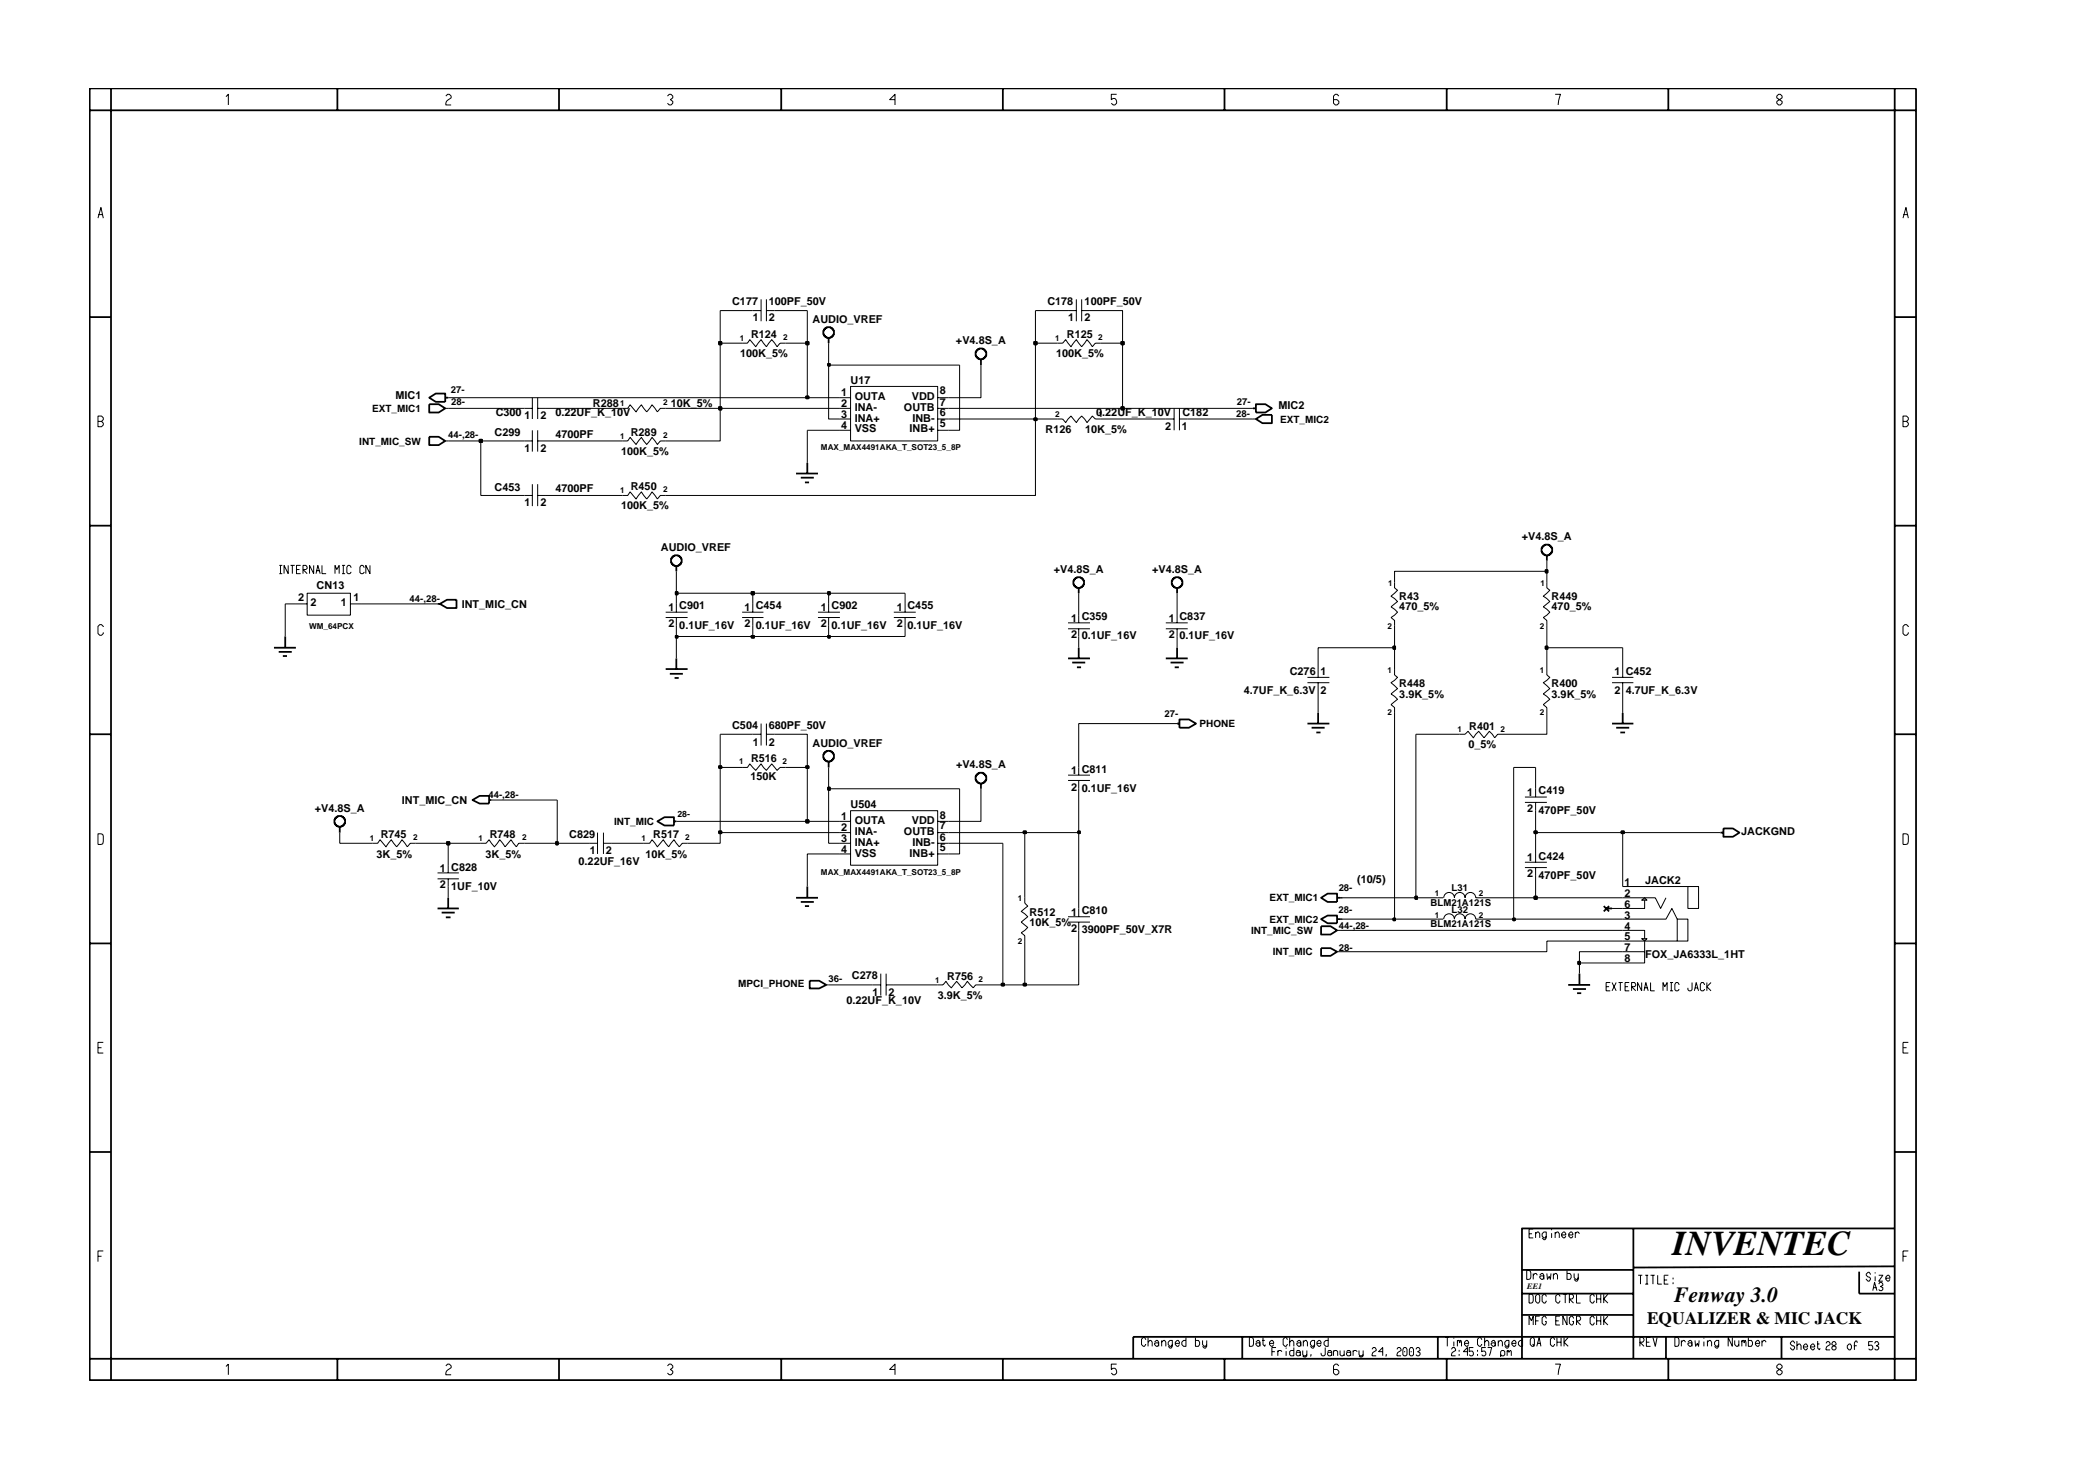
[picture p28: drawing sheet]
<svg xmlns="http://www.w3.org/2000/svg" width="297mm" height="210mm" viewBox="0 0 297 210" stroke-linecap="round" stroke-linejoin="round" font-family="sans-serif">
<defs><g id="words">
<text font-size="5" x="239" y="179.3">INVENTEC</text>
<text font-size="3.1" x="239.2" y="186.1">Fenway 3.0</text>
<text font-size="2.5" x="235.3" y="189.2">EQUALIZER &amp; MIC JACK</text>
<g font-size="1.6">
<text x="104.6" y="43.6">C177</text>
<text x="107.6" y="45.9">1</text>
<text x="109.8" y="43.6">100PF_50V</text>
<text x="109.8" y="45.9">2</text>
<text x="116.1" y="46.1">AUDIO_VREF</text>
<text x="149.6" y="43.6">C178</text>
<text x="152.6" y="45.9">1</text>
<text x="155" y="43.6">100PF_50V</text>
<text x="155" y="45.9">2</text>
<text x="105.8" y="51">100K_5%</text>
<text x="107.3" y="48.3">R124</text>
<text x="136.6" y="49.2">+V4.8S_A</text>
<text x="150.9" y="51">100K_5%</text>
<text x="152.4" y="48.3">R125</text>
<text x="56.5" y="57">MIC1</text>
<text x="70.8" y="59.5">C300</text>
<text x="75" y="59.9">1</text>
<text x="77.2" y="59.9">2</text>
<text x="79.4" y="59.5">0.22UF_K_10V</text>
<text x="84.7" y="58.2">R288</text>
<text x="95.9" y="58.2">10K_5%</text>
<text x="120.2" y="59.7">3</text>
<text x="120.2" y="58.2">2</text>
<text x="120.2" y="56.6">1</text>
<text x="121.5" y="54.9">U17</text>
<text x="122.1" y="58.8">INA-</text>
<text x="122.1" y="57.1">OUTA</text>
<text x="129.1" y="58.8">OUTB</text>
<text x="130.3" y="57.1">VDD</text>
<text x="134.3" y="59.5">6</text>
<text x="134.3" y="56.4">8</text>
<text x="134.3" y="58">7</text>
<text x="156.6" y="59.5">0.22UF_K_10V</text>
<text x="168.9" y="59.5">C182</text>
<text x="182.7" y="58.5">MIC2</text>
<text x="70.7" y="62.4">C299</text>
<text x="75" y="64.5">1</text>
<text x="77.2" y="64.5">2</text>
<text x="79.3" y="62.6">4700PF</text>
<text x="88.7" y="65">100K_5%</text>
<text x="90.1" y="62.2">R289</text>
<text x="120.2" y="61.2">4</text>
<text x="122.1" y="60.3">INA+</text>
<text x="122.1" y="61.8">VSS</text>
<text x="130" y="61.8">INB+</text>
<text x="130.4" y="60.3">INB-</text>
<text x="134.3" y="61">5</text>
<text x="149.4" y="61.8">R126</text>
<text x="155" y="61.8">10K_5%</text>
<text x="166.5" y="61.5">2</text>
<text x="168.8" y="61.5">1</text>
<text x="70.7" y="70.2">C453</text>
<text x="79.3" y="70.4">4700PF</text>
<text x="90.1" y="70">R450</text>
<text x="75" y="72.3">1</text>
<text x="77.2" y="72.3">2</text>
<text x="88.7" y="72.7">100K_5%</text>
<text x="217.4" y="77.2">+V4.8S_A</text>
<text x="94.4" y="78.7">AUDIO_VREF</text>
<text x="150.6" y="81.9">+V4.8S_A</text>
<text x="164.6" y="81.9">+V4.8S_A</text>
<text x="42.6" y="85.9">2</text>
<text x="44.4" y="86.6">2</text>
<text x="45.2" y="84.2">CN13</text>
<text x="48.7" y="86.6">1</text>
<text x="50.5" y="85.9">1</text>
<text x="66" y="86.9">INT_MIC_CN</text>
<text x="95.5" y="87.3">1 C901</text>
<text x="95.5" y="89.6">2</text>
<text x="97.1" y="89.8">0.1UF_16V</text>
<text x="106.4" y="87.3">1 C454</text>
<text x="106.4" y="89.6">2</text>
<text x="108" y="89.8">0.1UF_16V</text>
<text x="117.3" y="89.6">2</text>
<text x="117.3" y="87.3">1 C902</text>
<text x="118.8" y="89.8">0.1UF_16V</text>
<text x="128.1" y="87.3">1 C455</text>
<text x="128.1" y="89.6">2</text>
<text x="129.7" y="89.8">0.1UF_16V</text>
<text x="153" y="88.8">1 C359</text>
<text x="167" y="88.8">1 C837</text>
<text x="199.9" y="85.7">R43</text>
<text x="199.9" y="87.2">470_5%</text>
<text x="221.7" y="87.2">470_5%</text>
<text x="221.7" y="85.7">R449</text>
<text x="153" y="91.2">2</text>
<text x="154.5" y="91.4">0.1UF_16V</text>
<text x="167" y="91.2">2</text>
<text x="168.5" y="91.4">0.1UF_16V</text>
<text x="177.7" y="99.2">4.7UF_K_6.3V</text>
<text x="184.3" y="96.4">C276 1</text>
<text x="188.6" y="99.2">2</text>
<text x="199.9" y="99.7">3.9K_5%</text>
<text x="199.9" y="98.1">R448</text>
<text x="221.7" y="98.1">R400</text>
<text x="221.7" y="99.7">3.9K_5%</text>
<text x="230.7" y="96.4">1 C452</text>
<text x="230.7" y="99.2">2</text>
<text x="232.3" y="99.2">4.7UF_K_6.3V</text>
<text x="104.6" y="104.2">C504</text>
<text x="107.6" y="106.5">1</text>
<text x="109.8" y="104.2">680PF_50V</text>
<text x="109.8" y="106.5">2</text>
<text x="116.1" y="106.7">AUDIO_VREF</text>
<text x="209.8" y="106.9">0_5%</text>
<text x="209.9" y="104.2">R401</text>
<text x="107.2" y="111.5">150K</text>
<text x="107.3" y="108.9">R516</text>
<text x="136.6" y="109.8">+V4.8S_A</text>
<text x="153" y="110.6">1 C811</text>
<text x="153" y="113">2</text>
<text x="154.5" y="113.1">0.1UF_16V</text>
<text x="218.2" y="113.7">1 C419</text>
<text x="45" y="116">+V4.8S_A</text>
<text x="54.4" y="119.7">R745</text>
<text x="57.4" y="114.9">INT_MIC_CN</text>
<text x="70" y="119.7">R748</text>
<text x="81.3" y="119.7">C829</text>
<text x="93.3" y="119.7">R517</text>
<text x="120.2" y="118.7">2</text>
<text x="120.2" y="117.2">1</text>
<text x="121.5" y="115.4">U504</text>
<text x="122.1" y="119.3">INA-</text>
<text x="122.1" y="117.8">OUTA</text>
<text x="129.1" y="119.3">OUTB</text>
<text x="130.3" y="117.8">VDD</text>
<text x="134.3" y="117">8</text>
<text x="134.3" y="118.5">7</text>
<text x="218.2" y="116">2</text>
<text x="219.8" y="116.3">470PF_50V</text>
<text x="248.8" y="119.3">JACKGND</text>
<text x="53.8" y="122.5">3K_5%</text>
<text x="62.9" y="124.6">1 C828</text>
<text x="69.4" y="122.5">3K_5%</text>
<text x="82.7" y="123.6">0.22UF_16V</text>
<text x="84.3" y="122">1</text>
<text x="86.6" y="122">2</text>
<text x="92.2" y="122.5">10K_5%</text>
<text x="120.2" y="121.8">4</text>
<text x="120.2" y="120.3">3</text>
<text x="122.1" y="120.9">INA+</text>
<text x="122.1" y="122.4">VSS</text>
<text x="130" y="122.4">INB+</text>
<text x="130.4" y="120.9">INB-</text>
<text x="134.3" y="121.6">5</text>
<text x="134.3" y="120.1">6</text>
<text x="218.2" y="123">1 C424</text>
<text x="218.2" y="125.3">2</text>
<text x="219.8" y="125.6">470PF_50V</text>
<text x="62.9" y="126.9">2</text>
<text x="64.5" y="127.1">1UF_10V</text>
<text x="147.1" y="130.8">R512</text>
<text x="153" y="130.8">1 C810</text>
<text x="193.9" y="126.1">(10/5)</text>
<text x="232.1" y="126.6">1</text>
<text x="232.1" y="128.2">2</text>
<text x="232.1" y="131.2">3</text>
<text x="232.1" y="129.7">6</text>
<text x="235.1" y="126.3">JACK2</text>
<text x="147.1" y="132.3">10K_5%</text>
<text x="153" y="133.1">2</text>
<text x="154.5" y="133.3">3900PF_50V_X7R</text>
<text x="232.1" y="132.9">4</text>
<text x="232.1" y="134.4">5</text>
<text x="232.1" y="135.9">7</text>
<text x="232.1" y="137.5">8</text>
<text x="235.1" y="136.8">FOX_JA6333L_1HT</text>
<text x="120.9" y="143.4">0.22UF_K_10V</text>
<text x="121.7" y="139.9">C278</text>
<text x="124.7" y="142.3">1</text>
<text x="126.9" y="142.3">2</text>
<text x="134" y="142.7">3.9K_5%</text>
<text x="135.3" y="140">R756</text>
</g>
<g font-size="1.4">
<text x="53.2" y="58.9">EXT_MIC1</text>
<text x="64.4" y="56.2">27-</text>
<text x="64.5" y="57.9">28-</text>
<text x="176.6" y="59.5">28-</text>
<text x="176.7" y="57.8">27-</text>
<text x="51.3" y="63.5">INT_MIC_SW</text>
<text x="64" y="62.6">44-,28-</text>
<text x="182.9" y="60.4">EXT_MIC2</text>
<text x="58.5" y="86">44-,28-</text>
<text x="166.4" y="102.4">27-</text>
<text x="171.4" y="103.9">PHONE</text>
<text x="69.8" y="114">44-,28-</text>
<text x="87.7" y="117.9">INT_MIC</text>
<text x="181.4" y="128.8">EXT_MIC1</text>
<text x="181.4" y="131.9">EXT_MIC2</text>
<text x="191.3" y="130.5">28-</text>
<text x="191.3" y="127.3">28-</text>
<text x="204.4" y="129.5">BLM21A121S</text>
<text x="207.4" y="127.3">L31</text>
<text x="207.4" y="130.4">L32</text>
<text x="178.8" y="133.5">INT_MIC_SW</text>
<text x="181.8" y="136.5">INT_MIC</text>
<text x="191.3" y="135.8">28-</text>
<text x="191.3" y="132.8">44-,28-</text>
<text x="204.4" y="132.5">BLM21A121S</text>
<text x="105.5" y="141">MPCI_PHONE</text>
<text x="118.4" y="140.3">36-</text>
</g>
<g font-size="1.2">
<text x="105.7" y="48.7">1</text>
<text x="111.9" y="48.6">2</text>
<text x="150.7" y="48.7">1</text>
<text x="156.9" y="48.6">2</text>
<text x="88.6" y="58">1</text>
<text x="94.8" y="57.9">2</text>
<text x="150.8" y="59.5">2</text>
<text x="156.9" y="59.5">1</text>
<text x="88.6" y="62.7">1</text>
<text x="94.8" y="62.6">2</text>
<text x="117.3" y="64.4">MAX_MAX4491AKA_T_SOT23_5_8P</text>
<text x="88.6" y="70.5">1</text>
<text x="94.8" y="70.4">2</text>
<text x="198.3" y="83.7">1</text>
<text x="220.1" y="83.7">1</text>
<text x="44.2" y="89.8">WM_64PCX</text>
<text x="198.2" y="89.8">2</text>
<text x="220" y="89.8">2</text>
<text x="198.2" y="96.2">1</text>
<text x="220" y="96.2">1</text>
<text x="198.2" y="102.2">2</text>
<text x="208.2" y="104.6">1</text>
<text x="214.4" y="104.6">2</text>
<text x="220" y="102.2">2</text>
<text x="105.6" y="109.2">1</text>
<text x="111.8" y="109.2">2</text>
<text x="96.8" y="116.8">28-</text>
<text x="52.9" y="120.2">1</text>
<text x="59" y="120.1">2</text>
<text x="68.4" y="120.2">1</text>
<text x="74.6" y="120.1">2</text>
<text x="91.6" y="120.2">1</text>
<text x="97.9" y="120.1">2</text>
<text x="117.3" y="125">MAX_MAX4491AKA_T_SOT23_5_8P</text>
<text x="145.4" y="128.8">1</text>
<text x="205" y="128">1</text>
<text x="205" y="131.2">1</text>
<text x="211.3" y="128">2</text>
<text x="211.3" y="131.2">2</text>
<text x="145.4" y="134.9">2</text>
<text x="133.6" y="140.4">1</text>
<text x="139.8" y="140.3">2</text>
<text x="218.2" y="184.2">EE1</text>
</g>
</g></defs>
<g fill="none" stroke="#000" stroke-width=".14">
<path d="M63.6 58.3h.4M75 58.3h1.1M76.1 56.8v3.1M76.8 58.3h1.2M76.8 56.8v3.1M106 49h.8l.3-.5 .9 1 .7-1 .8 1 .8-1 .7 1 .4-.5h.8M107.6 44.4h1.1M108.7 42.8v3.1M109.5 44.4h1.2M109.5 42.8v3.1M151.1 59.9h.7l.5 .5 .7-.9 .8 .9 .7-.9 .8 .9 .8-.9 .4 .4h.8M151.1 49h.7l.5-.5 .7 1 .8-1 .7 1 .8-1 .8 1 .4-.5h.8"/>
<path d="M166.6 59.9h1.2M167.8 58.3v3.2M168.5 59.9h1.2M168.5 58.3v3.2M63.6 63h.4M75 70.8h1.1M75 63h1.1M76.1 61.5v3M76.1 69.2v3.1M76.8 70.8h1.2M76.8 63h1.2M76.8 61.5v3"/>
<path d="M76.8 69.2v3.1M88.9 70.8h.8l.3-.5 .9 1 .7-1 .8 1 .8-1 .7 1 .4-.5h.8M88.9 63h.8l.3-.5 .9 1 .7-1 .8 1 .8-1 .7 1 .4-.5h.8M42.3 86.3h1.6M43.9 84.8h6.2v3.1h-6.2zM50.1 86.3h1.5M95.1 87.5h3.1M95.1 88.2h3.1M96.6 86.3v1.2M96.6 88.2v1.2M106 87.5h3.1M106 88.2h3.1"/>
<path d="M107.6 86.3v1.2M107.6 88.2v1.2M127.7 87.5h3.1M127.7 88.2h3.1M129.3 86.3v1.2M129.3 88.2v1.2M186.8 96.8h3.1M186.8 97.6h3.1M188.3 95.6v1.2M188.3 97.6v1.1M199.2 83.2v.8l.5 .3-1 .9 1 .8-1 .7 1 .8-1 .7 .5 .5v.7M199.2 95.6v.8l.5 .4-1 .8 1 .8-1 .8 1 .7-1 .8 .5 .4v.8"/>
<path d="M221 95.6v.8l.4 .4-.9 .8 .9 .8-.9 .8 .9 .7-.9 .8 .5 .4v.8M230.3 96.8h3.1M230.3 97.6h3.1M231.8 95.6v1.2M231.8 97.6v1.1M85.4 119v3M86.2 119v3M106 109.7h.8l.3-.6 .9 1 .7-1 .8 1 .8-1 .7 1 .4-.4h.8M107.6 104.9h1.1M108.7 103.4v3.1M109.5 104.9h1.2M109.5 103.4v3.1"/>
<path d="M152.6 110.8h3.1M152.6 111.5h3.1M154.1 109.7v1.1M154.1 111.5v1.2M208.6 104.9h.7l.4-.4 .8 .9 .8-.9 .7 .9 .8-.9 .8 .9 .4-.5h.7M217.9 113.9h3.1M217.9 114.7h3.1M219.4 112.7v1.2M219.4 114.7v1.1M53.2 120.5h.8l.3-.5 .8 1 .8-1 .8 1 .7-1 .8 1 .4-.5h.8M62.5 124.7h3.1M62.5 125.6h3.1"/>
<path d="M64 123.6v1.1M64 125.6v1.1M68.7 120.5h.8l.4-.5 .7 1 .8-1 .8 1 .8-1 .8 1 .3-.5h.9M84.3 120.5h1.1M86.2 120.5h1.1M92 120.5h.8l.4-.5 .7 1 .9-1 .7 1 .8-1 .8 1 .4-.5h.7M125.8 139.1v3.2M126.6 139.1v3.2M146.4 128.3v.7l.4 .5-.9 .7 .9 .8-.9 .8 .9 .7-.9 .8 .5 .4v.8M152.6 131h3.1M152.6 131.8h3.1M154.1 129.8v1.2"/>
<path d="M154.1 131.8v1.1M191 132.9h.5M191 136h.5M191.5 128.3h.3M191.5 131.3h.3M205.4 128.3h.8M206.3 128.3a.76 .76 0 0 1 .7-.8 .76 .76 0 0 1 .8 .8 .76 .76 0 0 1 .8-.8 .76 .76 0 0 1 .7 .8 .76 .76 0 0 1 .8-.8 .76 .76 0 0 1 .7 .8h.8M217.9 123.2h3.1M217.9 124h3.1M219.4 122v1.2M219.4 124v1.2M231.8 131.3h6.2l.9-1.5 .7 1.5"/>
<path d="M231.8 132.9h3.2v1.6M231.8 128.3h4.7l.8 1.5 .7-1.5M231.8 126.7h9.4M231.8 134.5h7.8M235 128.3v1.5h-3.2M239.6 131.3h1.6v3.2h-1.6zM241.2 126.7h1.5v3.1h-1.5zM118.1 140.7h.3M124.7 140.7h1.1M126.6 140.7h1.1M134 140.7h.7l.5-.5 .7 1 .8-1 .7 1 .8-1 .9 1 .3-.5h.8"/>
</g>
<g fill="none" stroke="#000" stroke-width=".25">
<path d="M61.3 57.8h1.4l.9 .5-.9 .6h-1.4zM61.3 56.8l1-.6h1.3v1.2h-1.3zM63.6 56.8h.4M179 58.3h.4M179.4 57.8h1.4l.9 .5-.9 .6h-1.4zM61.3 62.4h1.4l.9 .6-.9 .6h-1.4zM113.7 67.7h3.2M114.4 68.3h1.9M115 68.9h.6M115.3 66.1v1.6M152.6 94.1h3.1M153.2 94.7h1.9"/>
<path d="M153.5 82.7l.2-.1a.72 .72 0 0 1 .9 0l.3 .4v.5l-.5 .5h-.5l-.5-.3v-.7zM153.9 95.3h.6M154.1 84v.8M154.1 92.6v1.5M166.6 94.1h3.1M167.2 94.7h1.9M167.8 95.3h.6M168.2 92.6v1.5M47.9 116.9l.2-.1a.72 .72 0 0 1 1 0l.2 .3v.5l-.5 .5h-.5l-.4-.3-.1-.7zM48.5 118.1v.9M67.5 114.3l1-.6h1.4v1.1h-1.4zM69.9 114.3h.3"/>
<path d="M93.9 117.4l1-.6h1.4v1.2h-1.4zM96.3 117.4h.3M168.2 103.4h.3M168.5 102.8h1.4l1 .6-1 .6h-1.4zM186.8 103.4h3.1M187.4 104h1.9M188.1 104.7h.6M188.3 101.9v1.5M230.3 103.4h3.1M230.9 104h1.9M231.5 104.7h.7M231.8 101.9v1.5"/>
<path d="M245.8 119h.4M246.2 118.4h1.4l.9 .6-.9 .6h-1.4zM188.8 128.3l.9-.6h1.3v1.2h-1.3zM188.8 132.3h1.3l.9 .6-.9 .6h-1.3zM188.8 135.5h1.3l.9 .5-.9 .6h-1.3zM188.8 131.3l.9-.5h1.3v1.1h-1.3zM191 128.3h.5M191 131.3h.5M229.1 129.5l.8 .7M229.5 129.8h.8M229.9 129.5l-.8 .7M115.7 140.1h1.3l1.1 .6-1.1 .5h-1.3z"/>
</g>
<g fill="#b3b3b3" stroke="#000" stroke-width=".14">
<path d="M234.6 128.6l.4-.3 .3 .3z" fill-rule="evenodd"/>
<path d="M234.6 134.1h.7l-.3 .4z" fill-rule="evenodd"/>
</g>
<g fill="none" stroke="#000" stroke-width=".14">
<path d="M88.9 58.3h.8l.3-.5 .9 1.1 .7-1.1 .8 1.1 .8-1.1 .7 1.1 .4-.6h.8M120 58.3h1.5M120 59.9h1.5M120 56.8h1.5M121.5 55.2h12.5v7.8h-12.5zM134 58.3h1.5M134 59.9h1.5M134 56.8h1.5M152.6 44.4h1.2M153.8 42.8v3.1M154.5 44.4h1.2M154.5 42.8v3.1"/>
<path d="M179 59.9h.4M120 61.5h1.5M134 61.5h1.5M116.9 87.5h3.1M116.9 88.2h3.1M118.4 86.3v1.2M118.4 88.2v1.2M152.6 89h3.1M152.6 89.8h3.1M154.1 87.9v1.1M154.1 89.8v1.1M166.6 89h3.1"/>
<path d="M166.6 89.8h3.1M168.2 87.9v1.1M168.2 89.8v1.1M221 83.2v.8l.4 .3-.9 .9 .9 .8-.9 .7 .9 .8-.9 .7 .5 .5v.7M120 117.4h1.5M120 119h1.5M121.5 115.8h12.5v7.8h-12.5zM134 117.4h1.5M134 119h1.5M120 120.5h1.5M120 122h1.5M134 120.5h1.5"/>
<path d="M134 122h1.5M205.4 131.3h.8M206.3 131.3a.76 .76 0 0 1 .7-.7 .76 .76 0 0 1 .8 .7 .76 .76 0 0 1 .8-.7 .76 .76 0 0 1 .7 .7 .76 .76 0 0 1 .8-.7 .76 .76 0 0 1 .7 .7h.8M235 134.5v1.5h-3.2M235 136v1.6h-3.2M118.4 140.7h6.3M127.7 140.7h6.3M140.2 140.7h3.1"/>
</g>
<g fill="none" stroke="#000" stroke-width=".25">
<path d="M118 46.8h.6l.5 .3 .1 .7-.4 .4-.7 .1-.4-.4-.1-.6zM118.4 48.3v.7M139.5 50.1l.2-.1a.72 .72 0 0 1 1 0l.2 .3v.5l-.5 .5h-.5l-.4-.3v-.2h-.1zM140.2 51.3v.9M179.4 59.9l1-.6h1.3v1.2h-1.3zM96.1 79.5h.1a.72 .72 0 0 1 .9 0l.3 .4v.5l-.5 .5h-.5l-.4-.4-.1-.6zM220.5 78h.1a.72 .72 0 0 1 .9 0l.3 .3v.5l-.5 .5h-.5l-.5-.3-.1-.7zM221 79.3v.8M39.1 92.6h3.2M39.8 93.1h1.9M40.4 93.7h.6M40.8 90.9v1.7"/>
<path d="M62.5 86.3h.4M62.9 86.3l1-.6h1.3v1.2h-1.3zM95.1 95.6h3.1M95.7 96.3h1.9M96.4 96.9h.6M96.6 80.9v.7M96.6 94.1v1.5M167.5 82.8l.3-.2a.72 .72 0 0 1 .9 0l.2 .4v.5l-.5 .5h-.5l-.4-.3v-.2h-.1zM168.2 84v.8M117.7 107.6l.3-.1a.72 .72 0 0 1 .9 0l.3 .3v.5l-.6 .5h-.5l-.4-.3v-.2h-.1zM118.4 108.8v.9M139.5 110.8l.2-.2a.72 .72 0 0 1 1 0l.2 .3v.5l-.5 .5h-.5l-.4-.3v-.2h-.1z"/>
<path d="M140.2 111.9v.8M62.5 129.8h3.1M63.1 130.4h1.9M63.7 131.1h.7M64 128.3v1.5M113.7 128.3h3.2M114.4 128.9h1.9M115 129.5h.6M115.3 126.7v1.6M225.7 139.1v1.6M224.1 140.7h3.1M224.7 141.3h1.9"/>
<path d="M225.3 141.9h.6"/>
</g>
<path d="M143.1 140.6h.4v.2h-.4z" fill-rule="evenodd" fill="#c2c2c2" stroke="#000" stroke-width=".25"/>
<path d="M143.1 140.6h.4v.2h-.4z" fill="none" stroke="#000" stroke-width=".25"/>
<path d="M143.3 120.5v20.2h3.1" fill="none" stroke="#000" stroke-width=".14"/>
<path d="M146.2 140.6h.4v.2h-.4z" fill-rule="evenodd" fill="#c2c2c2" stroke="#000" stroke-width=".25"/>
<path d="M146.2 140.6h.4v.2h-.4z" fill="none" stroke="#000" stroke-width=".25"/>
<path d="M154.1 132.9v7.8h-7.7v-6.2M225.7 137.6v1.5" fill="none" stroke="#000" stroke-width=".14"/>
<path d="M225.5 137.4h.2v.4h-.2z" fill-rule="evenodd" fill="#c2c2c2" stroke="#000" stroke-width=".25"/>
<path d="M225.5 137.4h.2v.4h-.2z" fill="none" stroke="#000" stroke-width=".25"/>
<path d="M191.5 132.9h40.3M191.5 131.3h7.7M231.8 136h-6.1v1.6h6.1M231.8 134.5h-10.8v1.5h-29.5" fill="none" stroke="#000" stroke-width=".14"/>
<path d="M199.1 131.2h.2v.3h-.2z" fill-rule="evenodd" fill="#c2c2c2" stroke="#000" stroke-width=".25"/>
<path d="M199.1 131.2h.2v.3h-.2z" fill="none" stroke="#000" stroke-width=".25"/>
<path d="M199.2 101.9v29.4h6.2M211.6 131.3h4.7" fill="none" stroke="#000" stroke-width=".14"/>
<path d="M216.2 131.2h.2v.3h-.2z" fill-rule="evenodd" fill="#c2c2c2" stroke="#000" stroke-width=".25"/>
<path d="M216.2 131.2h.2v.3h-.2z" fill="none" stroke="#000" stroke-width=".25"/>
<path d="M146.4 119v9.3M154.1 119v10.8M216.3 109.7v21.6h15.5M64 126.7v1.6M191.5 128.3h10.8M230.3 129.8h1.5" fill="none" stroke="#000" stroke-width=".14"/>
<path d="M202.2 128.1h.3v.4h-.3z" fill-rule="evenodd" fill="#c2c2c2" stroke="#000" stroke-width=".25"/>
<path d="M202.2 128.1h.3v.4h-.3z" fill="none" stroke="#000" stroke-width=".25"/>
<path d="M202.3 104.9v23.4h3.1M211.6 128.3h7.8" fill="none" stroke="#000" stroke-width=".14"/>
<path d="M219.2 128.1h.4v.4h-.4z" fill-rule="evenodd" fill="#c2c2c2" stroke="#000" stroke-width=".25"/>
<path d="M219.2 128.1h.4v.4h-.4z" fill="none" stroke="#000" stroke-width=".25"/>
<path d="M48.5 119v1.5h4.7M137.1 112.7v9.3h-1.6M219.4 119v3M231.8 119v7.7M59.4 120.5h4.6v3.1M120 122h-4.7v4.7M219.4 125.2v3.1h12.4" fill="none" stroke="#000" stroke-width=".14"/>
<path d="M63.9 120.3h.3v.4h-.3z" fill-rule="evenodd" fill="#c2c2c2" stroke="#000" stroke-width=".25"/>
<path d="M63.9 120.3h.3v.4h-.3z" fill="none" stroke="#000" stroke-width=".25"/>
<path d="M64 120.5h4.7M75 120.5h4.6" fill="none" stroke="#000" stroke-width=".14"/>
<path d="M79.4 120.3h.3v.4h-.3z" fill-rule="evenodd" fill="#c2c2c2" stroke="#000" stroke-width=".25"/>
<path d="M79.4 120.3h.3v.4h-.3z" fill="none" stroke="#000" stroke-width=".25"/>
<path d="M79.6 114.3v6.2h4.7M102.9 119v1.5h-4.7M118.4 112.7v7.8h1.6M87.3 120.5h4.7M135.5 120.5h7.8" fill="none" stroke="#000" stroke-width=".14"/>
<path d="M102.7 118.8h.4v.3h-.4z" fill-rule="evenodd" fill="#c2c2c2" stroke="#000" stroke-width=".25"/>
<path d="M102.7 118.8h.4v.3h-.4z" fill="none" stroke="#000" stroke-width=".25"/>
<path d="M102.9 109.7v9.3h17.1M135.5 119h10.9" fill="none" stroke="#000" stroke-width=".14"/>
<path d="M146.2 118.8h.4v.3h-.4z" fill-rule="evenodd" fill="#c2c2c2" stroke="#000" stroke-width=".25"/>
<path d="M146.2 118.8h.4v.3h-.4z" fill="none" stroke="#000" stroke-width=".25"/>
<path d="M146.4 119h7.7" fill="none" stroke="#000" stroke-width=".14"/>
<path d="M154 118.8h.3v.3h-.3z" fill-rule="evenodd" fill="#c2c2c2" stroke="#000" stroke-width=".25"/>
<path d="M154 118.8h.3v.3h-.3z" fill="none" stroke="#000" stroke-width=".25"/>
<path d="M154.1 112.7v6.3" fill="none" stroke="#000" stroke-width=".14"/>
<path d="M219.2 118.8h.4v.3h-.4z" fill-rule="evenodd" fill="#c2c2c2" stroke="#000" stroke-width=".25"/>
<path d="M219.2 118.8h.4v.3h-.4z" fill="none" stroke="#000" stroke-width=".25"/>
<path d="M219.4 115.8v3.2h12.4" fill="none" stroke="#000" stroke-width=".14"/>
<path d="M231.7 118.8h.3v.3h-.3z" fill-rule="evenodd" fill="#c2c2c2" stroke="#000" stroke-width=".25"/>
<path d="M231.7 118.8h.3v.3h-.3z" fill="none" stroke="#000" stroke-width=".25"/>
<path d="M96.6 117.4h18.7M231.8 119h14" fill="none" stroke="#000" stroke-width=".14"/>
<path d="M115.2 117.2h.3v.3h-.3z" fill-rule="evenodd" fill="#c2c2c2" stroke="#000" stroke-width=".25"/>
<path d="M115.2 117.2h.3v.3h-.3z" fill="none" stroke="#000" stroke-width=".25"/>
<path d="M70.2 114.3h9.4M115.3 109.7v7.7h4.7M140.2 112.7v4.7h-4.7" fill="none" stroke="#000" stroke-width=".14"/>
<path d="M118.3 112.5h.3v.4h-.3z" fill-rule="evenodd" fill="#c2c2c2" stroke="#000" stroke-width=".25"/>
<path d="M118.3 112.5h.3v.4h-.3z" fill="none" stroke="#000" stroke-width=".25"/>
<path d="M118.4 109.7v3h18.7M219.4 109.7v3" fill="none" stroke="#000" stroke-width=".14"/>
<path d="M102.7 109.5h.4v.2h-.4z" fill-rule="evenodd" fill="#c2c2c2" stroke="#000" stroke-width=".25"/>
<path d="M102.7 109.5h.4v.2h-.4z" fill="none" stroke="#000" stroke-width=".25"/>
<path d="M102.9 104.9v4.8h3.1M112.2 109.7h3.1" fill="none" stroke="#000" stroke-width=".14"/>
<path d="M115.2 109.5h.3v.2h-.3z" fill-rule="evenodd" fill="#c2c2c2" stroke="#000" stroke-width=".25"/>
<path d="M115.2 109.5h.3v.2h-.3z" fill="none" stroke="#000" stroke-width=".25"/>
<g fill="none" stroke="#000" stroke-width=".14">
<path d="M96.6 90.9v3.2M154.1 90.9v1.7M168.2 90.9v1.7M188.3 95.6v-3h10.9v3M188.3 98.7v3.2M221 92.6v3M231.8 92.6v3M231.8 98.7v3.2M102.9 104.9h4.7M110.7 104.9h4.6v4.8M168.2 103.4h-14.1v6.3M202.3 104.9h6.3"/>
<path d="M216.3 109.7h3.1M221 101.9v3h-6.3"/>
</g>
<path d="M199.1 92.4h.2v.3h-.2z" fill-rule="evenodd" fill="#c2c2c2" stroke="#000" stroke-width=".25"/>
<path d="M199.1 92.4h.2v.3h-.2z" fill="none" stroke="#000" stroke-width=".25"/>
<path d="M199.2 89.4v3.2" fill="none" stroke="#000" stroke-width=".14"/>
<path d="M220.8 92.4h.3v.3h-.3z" fill-rule="evenodd" fill="#c2c2c2" stroke="#000" stroke-width=".25"/>
<path d="M220.8 92.4h.3v.3h-.3z" fill="none" stroke="#000" stroke-width=".25"/>
<path d="M40.8 86.3v4.6M221 89.4v3.2h10.8" fill="none" stroke="#000" stroke-width=".14"/>
<path d="M96.5 90.9h.3v.2h-.3z" fill-rule="evenodd" fill="#c2c2c2" stroke="#000" stroke-width=".25"/>
<path d="M96.5 90.9h.3v.2h-.3z" fill="none" stroke="#000" stroke-width=".25"/>
<path d="M96.6 89.4v1.5h11" fill="none" stroke="#000" stroke-width=".14"/>
<path d="M107.4 90.9h.3v.2h-.3z" fill-rule="evenodd" fill="#c2c2c2" stroke="#000" stroke-width=".25"/>
<path d="M107.4 90.9h.3v.2h-.3z" fill="none" stroke="#000" stroke-width=".25"/>
<path d="M107.6 89.4v1.5h10.8" fill="none" stroke="#000" stroke-width=".14"/>
<path d="M118.3 90.9h.3v.2h-.3z" fill-rule="evenodd" fill="#c2c2c2" stroke="#000" stroke-width=".25"/>
<path d="M118.3 90.9h.3v.2h-.3z" fill="none" stroke="#000" stroke-width=".25"/>
<path d="M40.8 86.3h1.5M51.6 86.3h10.9M96.6 84.8v1.5M107.6 84.8v1.5M118.4 89.4v1.5h10.9v-1.5M118.4 84.8v1.5M129.3 84.8v1.5M154.1 84.8v3.1M168.2 84.8v3.1" fill="none" stroke="#000" stroke-width=".14"/>
<path d="M96.5 84.6h.3v.3h-.3z" fill-rule="evenodd" fill="#c2c2c2" stroke="#000" stroke-width=".25"/>
<path d="M96.5 84.6h.3v.3h-.3z" fill="none" stroke="#000" stroke-width=".25"/>
<path d="M96.6 81.6v3.2h11" fill="none" stroke="#000" stroke-width=".14"/>
<path d="M107.4 84.6h.3v.3h-.3z" fill-rule="evenodd" fill="#c2c2c2" stroke="#000" stroke-width=".25"/>
<path d="M107.4 84.6h.3v.3h-.3z" fill="none" stroke="#000" stroke-width=".25"/>
<path d="M107.6 84.8h10.8" fill="none" stroke="#000" stroke-width=".14"/>
<path d="M118.3 84.6h.3v.3h-.3z" fill-rule="evenodd" fill="#c2c2c2" stroke="#000" stroke-width=".25"/>
<path d="M118.3 84.6h.3v.3h-.3z" fill="none" stroke="#000" stroke-width=".25"/>
<path d="M118.4 84.8h10.9M199.2 83.2v-1.6h21.8v1.6" fill="none" stroke="#000" stroke-width=".14"/>
<path d="M220.8 81.5h.3v.3h-.3z" fill-rule="evenodd" fill="#c2c2c2" stroke="#000" stroke-width=".25"/>
<path d="M220.8 81.5h.3v.3h-.3z" fill="none" stroke="#000" stroke-width=".25"/>
<path d="M147.9 59.9v10.9h-52.8M64 63h4.7v7.8h6.3M78 70.8h10.9M115.3 61.5v4.6M221 80.1v1.5" fill="none" stroke="#000" stroke-width=".14"/>
<path d="M68.5 62.8h.4v.4h-.4z" fill-rule="evenodd" fill="#c2c2c2" stroke="#000" stroke-width=".25"/>
<path d="M68.5 62.8h.4v.4h-.4z" fill="none" stroke="#000" stroke-width=".25"/>
<path d="M102.9 58.3v4.7h-7.8M118.4 52.2v7.7h1.6M135.5 59.9h12.4M137.1 52.2v9.3h-1.6M68.7 63h6.3M78 63h10.9M115.3 61.5h4.7" fill="none" stroke="#000" stroke-width=".14"/>
<path d="M147.8 59.8h.3v.2h-.3z" fill-rule="evenodd" fill="#c2c2c2" stroke="#000" stroke-width=".25"/>
<path d="M147.8 59.8h.3v.2h-.3z" fill="none" stroke="#000" stroke-width=".25"/>
<path d="M64 58.3h11M78 58.3h10.9M95.1 58.3h7.8M147.9 49v10.9h3.2M157.3 59.9h9.3M169.7 59.9h9.3" fill="none" stroke="#000" stroke-width=".14"/>
<path d="M102.7 58.2h.4v.3h-.4z" fill-rule="evenodd" fill="#c2c2c2" stroke="#000" stroke-width=".25"/>
<path d="M102.7 58.2h.4v.3h-.4z" fill="none" stroke="#000" stroke-width=".25"/>
<path d="M102.9 49v9.3h17.1M135.5 58.3h24.9" fill="none" stroke="#000" stroke-width=".14"/>
<path d="M160.2 58.2h.4v.3h-.4z" fill-rule="evenodd" fill="#c2c2c2" stroke="#000" stroke-width=".25"/>
<path d="M160.2 58.2h.4v.3h-.4z" fill="none" stroke="#000" stroke-width=".25"/>
<path d="M64 56.8h51.3M160.4 49v9.3h18.6" fill="none" stroke="#000" stroke-width=".14"/>
<path d="M115.2 56.7h.3v.2h-.3z" fill-rule="evenodd" fill="#c2c2c2" stroke="#000" stroke-width=".25"/>
<path d="M115.2 56.7h.3v.2h-.3z" fill="none" stroke="#000" stroke-width=".25"/>
<path d="M115.3 49v7.8h4.7M140.2 52.2v4.6h-4.7" fill="none" stroke="#000" stroke-width=".14"/>
<path d="M118.3 52h.3v.3h-.3z" fill-rule="evenodd" fill="#c2c2c2" stroke="#000" stroke-width=".25"/>
<path d="M118.3 52h.3v.3h-.3z" fill="none" stroke="#000" stroke-width=".25"/>
<path d="M118.4 49v3.2h18.7" fill="none" stroke="#000" stroke-width=".14"/>
<path d="M102.7 48.9h.4v.3h-.4z" fill-rule="evenodd" fill="#c2c2c2" stroke="#000" stroke-width=".25"/>
<path d="M102.7 48.9h.4v.3h-.4z" fill="none" stroke="#000" stroke-width=".25"/>
<path d="M102.9 44.4v4.6h3.1M112.2 49h3.1" fill="none" stroke="#000" stroke-width=".14"/>
<path d="M115.2 48.9h.3v.3h-.3z" fill-rule="evenodd" fill="#c2c2c2" stroke="#000" stroke-width=".25"/>
<path d="M115.2 48.9h.3v.3h-.3z" fill="none" stroke="#000" stroke-width=".25"/>
<path d="M115.3 44.4v4.6" fill="none" stroke="#000" stroke-width=".14"/>
<path d="M147.8 48.9h.3v.3h-.3z" fill-rule="evenodd" fill="#c2c2c2" stroke="#000" stroke-width=".25"/>
<path d="M147.8 48.9h.3v.3h-.3z" fill="none" stroke="#000" stroke-width=".25"/>
<path d="M147.9 44.4v4.6h3.2M157.3 49h3.1" fill="none" stroke="#000" stroke-width=".14"/>
<path d="M160.2 48.9h.4v.3h-.4z" fill-rule="evenodd" fill="#c2c2c2" stroke="#000" stroke-width=".25"/>
<g fill="none" stroke="#000" stroke-width=".25">
<path d="M12.8 12.6h261v184.6h-261zM12.8 15.8h261M15.9 12.6v184.6M48.2 12.6v3.2M79.9 12.6v3.2M111.6 12.6v3.2M143.3 12.6v3.2M174.9 12.6v3.2M206.7 12.6v3.2M238.4 12.6v3.2M270.7 12.6v184.6M12.8 45.3h3.1"/>
<path d="M160.2 48.9h.4v.3h-.4zM270.7 45.3h3.1M12.8 75.1h3.1M270.7 75.1h3.1M12.8 104.9h3.1M270.7 104.9h3.1M12.8 134.8h3.1M270.7 134.8h3.1M12.8 164.6h3.1M233.4 175.5v18.7M270.7 175.5h-53.2v18.7M270.7 164.6h3.1"/>
<path d="M12.8 194.2h261M48.2 194.2v3M79.9 194.2v3M111.6 194.2v3M143.3 194.2v3M174.9 194.2v3M177.5 191v3.2M205.4 191v3.2M206.7 194.2v3M217.5 181.5h15.9M217.5 184.8h15.9M217.5 187.9h15.9"/>
<path d="M238 191v3.2M238.4 194.2v3M254.5 191v3.2M265.6 181.7v3.1h5.1M270.7 191h-108.8v3.2M270.7 180.9l-37.3 .2"/>
</g>
<g fill="none" stroke="#000" stroke-width=".14">
<path d="M32.3 13.8l.3-.3v1.5M63.7 13.7l.3-.2h.2l.3 .2v.3l-.5 .3-.3 .4v.3h.8M95.4 13.7l.2-.2h.3l.2 .2v.3l-.3 .2 .3 .3v.2l-.2 .3h-.3l-.2-.3M127.9 14.2h-.8l.8-.7v1.5M159.5 13.5h-.7v.7l.2-.1a.5 .5 0 0 1 .5 .6l-.2 .3h-.3l-.2-.3M191.3 13.7l-.3-.2h-.2l-.3 .2v1l.3 .3h.2l.3-.3v-.2l-.3-.3h-.5M222.2 13.5h.8l-.4 1.5M253.9 13.7l.2-.2h.3l.2 .2v.3l-.7 .5v.2l.2 .3h.3l.2-.3v-.2l-.7-.5zM14 31.2l.4-1.6 .4 1.6M14.1 30.7h.6M271.9 31.2l.4-1.6 .4 1.6M272 30.7h.6"/>
<path d="M14 59.5h.5l.3 .2v.3l-.3 .2 .3 .3v.2l-.3 .3h-.5zM102.9 44.4h4.7M110.7 44.4h4.6M147.9 44.4h4.7M155.7 44.4h4.7v4.6M14 60.2h.5M271.9 60.2h.5l.3-.2v-.3l-.3-.2h-.5v1.5h.5l.3-.3v-.2l-.3-.3M14.8 89.6l-.3-.3h-.2l-.3 .2v1l.3 .3h.2l.3-.3v-.1M39.9 80.8h.4M39.9 82h.4M40.1 80.8v1.2M41.2 80.8v1.2l-.6-1.2v1.2"/>
<path d="M41.5 80.8h.6M41.8 80.8v1.2M42.4 81.4h.4M43 80.8h-.6v1.2h.6M43.3 82v-1.2h.4l.2 .2v.2l-.2 .2h-.4l.6 .6M44.8 80.8v1.2l-.6-1.2v1.2M45.2 82l.2-1.2 .3 1.2M45.2 81.5h.5M46 80.8v1.2h.6M47.9 82v-1.2l.2 .6 .4-.6v1.2M48.9 80.8h.4M48.9 82h.4"/>
<path d="M49.1 80.8v1.2M50.2 81.1l-.2-.3h-.3l-.1 .2v.8l.1 .2h.3l.2-.3M52 81.1l-.2-.3h-.2l-.2 .2v.8l.2 .2h.2l.2-.3M52.9 80.8v1.2l-.6-1.2v1.2M272.7 89.6l-.3-.3h-.3l-.2 .2v1l.2 .3h.3l.3-.3v-.1M14 119.1l.7 .1 .1 .3-.1 1.1-.7 .1zM271.9 119.1l.7 .1 .1 .3-.1 1.1-.7 .1zM14 149.7h.5M14.8 148.9h-.8v1.6h.8M229.5 141h.4M230.1 140.4h-.6v1.2h.6M230.3 140.4l.6 1.2"/>
<path d="M230.9 140.4l-.6 1.2M231.3 140.4h.5M231.5 140.4v1.2M232.2 141h.4M232.8 140.4h-.6v1.2h.6M233.1 141.6v-1.2h.4l.2 .2v.2l-.2 .2h-.4l.6 .6M234.6 140.4v1.2l-.6-1.2v1.2M234.9 141.6l.2-1.2 .4 1.2M235 141.2h.4M235.8 140.4v1.2h.6M237.6 141.6v-1.2l.3 .6 .3-.6v1.2M238.6 140.4h.4"/>
<path d="M238.6 141.6h.4M238.8 140.4v1.2M239.9 140.7l-.2-.3h-.2l-.2 .2v.8l.2 .2h.2l.2-.3M241.8 140.4v1l-.2 .2h-.3l-.1-.2v-.2M242.1 141.6l.2-1.2 .4 1.2M242.2 141.2h.4M243.5 140.7l-.1-.3h-.3l-.2 .2v.8l.2 .2h.3l.1-.3M243.9 140.4v1.2M244.5 140.4l-.6 .6 .6 .6M271.9 149.7h.5M272.7 148.9h-.8v1.6h.8M14 179.5h.5"/>
<path d="M14.8 178.7h-.8v1.6M218.5 176.3h.4M219.1 175.6h-.6v1.3h.6M219.4 176.3l.3-.3h.1l.2 .3v.6M219.4 176v.9M220.9 176.6l-.1 .3h-.2l-.3-.3v-.3l.3-.3h.3v.9l-.1 .2h-.2l-.3-.2M221.7 175.6v.2M221.7 176.2v.7M222.2 176.3l.2-.3h.2l.2 .3v.6M222.2 176v.9M223.1 176.5h.6l-.2-.5h-.1l-.3 .3v.3l.3 .3h.1l.2-.3M224.1 176.5h.6l-.1-.5h-.2l-.3 .3v.3l.3 .3h.2l.1-.3"/>
<path d="M225.1 176.3l.2-.3h.2l.2 .3M225.1 176v.9M271.9 179.5h.5M272.7 178.7h-.8v1.6M32.3 195.3l.3-.4v1.5M63.7 195.2l.3-.3h.2l.3 .3v.2l-.7 .5-.1 .3v.2h.8M95.4 195.2l.2-.3h.3l.2 .3v.2l-.3 .3 .3 .2v.3l-.2 .2h-.3l-.2-.2M127.9 195.7h-.8l.8-.8v1.5M159.5 194.9h-.7v.8l.2-.2a.5 .5 0 0 1 .5 .7l-.2 .2h-.3l-.2-.2M163.7 191.4l-.2-.3h-.1l-.3 .3v.7l.3 .3h.1l.2-.4M164 191.8l.3-.3h.2l.1 .3v.6M164 191.1v1.3"/>
<path d="M165 191.8l.2-.3h.2l.2 .3v.6M165.6 192l-.2-.1-.4 .1v.1l.2 .3h.2l.2-.3M166 191.8l.2-.3h.2l.2 .3v.6M166 191.5v.9M167.5 192.1l-.2 .3h-.1l-.3-.3v-.3l.3-.3h.3v.9l-.2 .2h-.1l-.3-.2M167.9 192h.6l-.2-.5h-.1l-.3 .3v.3l.3 .3h.1l.2-.3M169.4 191.1v1.3h-.3l-.2-.3v-.3l.2-.3h.3M170.8 191.1v1.3h.4l.2-.3v-.3l-.2-.3h-.4M171.8 191.5v.6l.3 .3h.1l.2-.3M172.4 191.5v.9l-.2 .2h-.1l-.3-.2M178.5 191.1l.5 .1 .1 .2v.6l-.1 .3-.2 .1h-.3zM179.4 191.8l.3-.3h.2l.1 .3v.6"/>
<path d="M180 192l-.1-.1-.5 .1v.1l.3 .3h.2l.1-.3M180.4 191.5h.3M180.5 191.1v1l.2 .3 .1-.3M181.4 192h.6l-.2-.5h-.2l-.2 .3v.3l.2 .3h.2l.2-.3M181.7 193.1h.4M182.3 192.5h-.6v1.2M182.6 193.1l.1-.1h.3l.2 .1M182.6 193v.7M183.8 192.5v.2M183.8 193.1v.6M183.9 191.4l-.1-.3h-.2l-.3 .3v.7l.3 .3h.2l.1-.4M184.3 191.8l.2-.3h.2l.2 .3v.6"/>
<path d="M184.3 191.1v1.3M184.9 192.5v1.2h-.5l-.1-.1v-.5l.1-.1h.5M185.2 193.1l.2-.1h.2l.2 .1v.6M185.3 191.8l.2-.3h.2l.2 .3v.6M185.8 193.3l-.2-.1-.4 .1v.3l.2 .1h.2l.2-.1M185.9 192l-.2-.1-.4 .1v.1l.2 .3h.2l.2-.3M186.1 193v.6l.2 .1h.2l.2-.1M186.2 191.8l.3-.3h.1l.2 .3v.6M186.2 191.5v.9M186.7 193v.7l-.2 .2h-.2l-.2-.2M187.3 193.5l-.1 .3M187.8 192.1l-.2 .3h-.1l-.3-.3v-.3l.3-.3h.3v.9l-.2 .2h-.1l-.3-.2"/>
<path d="M188.2 192h.6l-.2-.5h-.2l-.2 .3v.3l.2 .3h.2l.2-.3M189.3 192.5v1.1l-.1 .1h-.3l-.1-.1v-.3M189.7 193.1l.2-.1h.2l.2 .1v.6M189.8 191.1v1.3h-.4l-.2-.3v-.3l.2-.3h.4M190.3 193.3l-.2-.1-.4 .1v.3l.2 .1h.2l.2-.1M190.5 193.1l.2-.1h.3l.1 .1v.6M190.5 193v.7M191.3 195.2l-.3-.3h-.2l-.3 .3v1l.3 .2h.2l.3-.2v-.3l-.3-.2h-.5M191.5 193v.6l.1 .1h.3l.2-.1M192.1 193v.7M192.4 193.1l.2-.1h.2l.2 .1v.6M193 193.3l-.2-.1-.4 .1v.3l.2 .1h.2l.2-.1"/>
<path d="M193.3 193.1l.2-.1h.2l.2 .1M193.3 193v.7M194.2 193v.6l.1 .1h.3l.2-.1M194.8 193v.7l-.2 .2h-.3l-.1-.2M196 192.8l.2-.3h.3l.1 .3v.2l-.4 .2-.2 .4v.1h.6M197.6 193.1h-.6l.6-.6v1.2M198.1 193.5l-.1 .3M199.6 192.8l.2-.3h.2l.2 .3v.2l-.5 .3-.1 .4h.6M200.6 192.5h.3l.1 .3v.8l-.1 .1h-.3l-.2-.1v-.8zM200.7 193.1v.1M201.5 192.5h.3l.2 .3v.8l-.2 .1h-.3l-.1-.1v-.8zM201.6 193.1v.1"/>
<path d="M202.3 192.8l.2-.3h.2l.2 .3v.2l-.3 .1 .3 .2v.3l-.2 .1h-.2l-.2-.1M206.4 191.1h.6M206.8 191.1v1.3M207.4 192.8l.1-.3h.3l.2 .3v.2l-.5 .3-.1 .3v.1h.6M207.7 191.1v.2M207.7 191.7v.7M208.2 191.8l.1-.3h.2l.1 .4v-.4h.1l.1 .9M208.2 191.5v.9M208.5 192.9v.2M208.5 193.5v.2M209.2 192h.6l-.1-.5h-.2l-.3 .3v.3l.3 .3h.2l.1-.3M209.7 193.1h-.6l.6-.6v1.2"/>
<path d="M210.5 192.5h-.6v.6h.4l.2 .2v.3l-.2 .1h-.2l-.2-.1M211.1 192.9v.2M211.1 193.5v.2M211.7 191.4l-.2-.3h-.1l-.3 .3v.7l.3 .3h.1l.2-.4M212.1 191.8l.3-.3h.1l.2 .3v.6M212.1 191.1v1.3M212.3 192.5h-.6v.6h.4l.2 .2v.3l-.2 .1h-.2l-.2-.1M212.5 192.5h.6l-.3 1.2M213 191.8l.3-.3h.2l.1 .3v.6M213.6 192l-.1-.1-.5 .1v.1l.3 .3h.2l.1-.3M214.1 191.8l.2-.3h.2l.2 .3v.6M214.1 191.5v.9"/>
<path d="M214.4 193.6l.2 .1h.2l.2-.1v-.5l-.2-.1h-.2l-.2 .1v.8M215.3 193.1l.2-.1 .1 .2 .2-.2 .1 .7M215.3 193v.7M215.6 192.1l-.2 .3h-.1l-.3-.3v-.3l.3-.3h.3v.9l-.2 .2h-.1l-.3-.2M216 192h.6l-.2-.5h-.1l-.3 .3v.3l.3 .3h.1l.2-.3M217.5 191.1v1.3h-.3l-.3-.3v-.3l.3-.3h.3M218.1 181.5l.5 .1 .1 .3v.6l-.1 .2-.1 .1h-.4zM218.5 184.9l.5 .1 .1 .3v.6l-.1 .2-.2 .1h-.3zM218.5 189.3v-1.2l.3 .6 .3-.6v1.2M218.6 191.4l.3-.3h.2l.1 .3v.7l-.1 .3h-.2l-.3-.3zM219 192l.2 .4M219.1 182.2l.2-.2h.2l.2 .2"/>
<path d="M219.1 182v.8M219.4 185.2l.3-.3h.1l.2 .3v.7l-.2 .3h-.1l-.3-.3zM219.4 188.7h.4M219.6 192.4l.3-1.3 .3 1.3M219.7 192h.4M220 182.2l.2-.2h.2l.2 .2v.6M220 188.1h-.6v1.2M220.6 182.4l-.2-.1-.4 .1v.2l.2 .2h.2l.2-.2M220.9 188.4l-.1-.3h-.2l-.3 .2v.8l.3 .2h.2l.1-.2v-.3h-.1M220.9 185.3l-.1-.4h-.2l-.3 .3v.7l.3 .3h.2l.1-.3M221 182l.1 .8 .2-.4 .2 .4 .1-.8M221.9 182.2l.3-.2h.2l.1 .2v.6"/>
<path d="M221.9 182v.8M222.1 191.4l-.2-.3h-.1l-.3 .3v.7l.3 .3h.1l.2-.4M222.2 194.9h.8l-.4 1.5M222.3 188.7h.4M222.4 191.1v1.3M222.4 191.8h.6M222.9 188.1h-.6v1.2h.6M222.9 185.3l-.2-.4h-.2l-.2 .3v.7l.2 .3h.2l.2-.3M223 191.1v1.3M223.3 184.9h.6M223.5 191.1v1.3M223.6 184.9v1.3"/>
<path d="M223.9 181.5v1.3h.4l.2-.2v-.4l-.2-.2h-.4M223.9 188.1v1.2l-.6-1.2v1.2M224.1 191.1l-.6 .7 .6 .6M224.2 186.2v-1.3h.4l.2 .3-.2 .4h-.4l.6 .6M224.8 188.4l-.2-.3h-.1l-.3 .2v.8l.3 .2h.1l.2-.2v-.3h-.2M224.9 182v.6l.3 .2h.1l.2-.2M225.2 189.3v-1.2h.5l.1 .2-.1 .4h-.5l.6 .6M225.2 184.9v1.3h.6M225.5 182v.8l-.2 .3h-.1l-.3-.3M227.8 188.4l-.2-.3h-.2l-.2 .2v.8l.2 .2h.2l.2-.3M227.8 185.3l-.2-.4h-.2l-.2 .3v.7l.2 .3h.2l.2-.3M228.1 188.7h.6"/>
<path d="M228.1 184.9v1.3M228.1 188.1v1.2M228.1 185.6h.6M228.7 184.9v1.3M228.7 188.1v1.2M229.1 184.9v1.3M229.1 188.1v1.2M229.7 188.1l-.6 .6 .6 .6M229.7 184.9l-.6 .7 .6 .6M234 182.2h.6M234.3 192.4v-1.3h.4l.2 .3-.2 .4h-.4l.6 .6M234.4 182.2v1.3"/>
<path d="M235.1 182.2h.4M235.1 183.5h.4M235.2 191.8h.5M235.3 182.2v1.3M235.8 191.1h-.6v1.3h.6M235.8 182.2h.6M236.2 182.2v1.3M236.2 191.1l.3 1.3 .3-1.3M236.8 182.2v1.3h.6M237.8 182.9h.4M238.4 182.2h-.6v1.3h.6M239 182.6v.2"/>
<path d="M239 183.2v.3M239.3 191.1l.5 .1 .1 .2v.6l-.1 .3-.2 .1h-.3zM240.2 191.8l.3-.3h.2l.1 .3M240.2 191.5v.9M241.2 191.8l.2-.3h.2l.2 .3v.6M241.8 192l-.2-.1-.4 .1v.1l.2 .3h.2l.2-.3M242.2 191.5l.1 .9 .2-.4 .2 .4 .1-.9M243.4 191.1v.2M243.4 191.7v.7M244 191.8l.2-.3h.2l.1 .3v.6M244 191.5v.9M245.6 192.1l-.2 .3h-.2l-.2-.3v-.3l.2-.3h.4v.9l-.2 .2h-.2l-.2-.2"/>
<path d="M247.5 191.1v1.3l-.6-1.3v1.3M247.8 191.5v.6l.3 .3h.2l.1-.3M248.4 191.5v.9M248.9 191.8v-.3h.2l.1 .4 .1-.4h.1l.1 .9M248.9 191.5v.9M249.8 191.1v1.3h.4l.2-.3v-.3l-.2-.3h-.4M250.8 192h.6l-.2-.5h-.1l-.3 .3v.3l.3 .3h.1l.2-.3M251.7 191.8l.3-.3h.2l.1 .3M251.7 191.5v.9M254.1 194.9l-.2 .3v.2l.7 .5v.3l-.2 .2h-.3l-.2-.2v-.3l.7-.5v-.2l-.2-.3zM256.4 192l-.2-.4h-.1l-.3 .3v.1l.3 .3h.1l.2 .2-.2 .4h-.1l-.3-.4M256.7 192.3l.3-.3h.2l.1 .3v.6"/>
<path d="M256.7 191.6v1.3M257.7 192.5h.6l-.2-.5h-.2l-.2 .3v.3l.2 .3h.2l.2-.3M258.7 192.5h.6l-.2-.5h-.2l-.2 .3v.3l.2 .3h.2l.2-.3M259.6 192h.4M259.7 191.6v1l.3 .3v-.3M260.9 192l.2-.3h.2l.2 .3v.1l-.5 .4-.1 .4h.6M261.9 191.7l-.2 .4 .6 .4v.2l-.1 .2h-.3l-.2-.2v-.2l.6-.4-.1-.4zM264.2 192h.2l.1 .3v.3l-.1 .3h-.2l-.3-.3v-.3zM264.9 192.3h.4M265.4 191.9l-.1-.3h-.2l-.1 .3v1M267.2 182.1l-.1-.3h-.2l-.3 .2v.2l.3 .3h.2l.1 .1-.1 .5h-.2l-.3-.4M267.6 191.7h-.6v.6l.4-.1 .2 .3v.2l-.2 .2h-.2l-.2-.2"/>
<path d="M267.6 184.4l.2-1.2 .4 1.2M267.7 184h.4M267.8 192l.2-.3h.3l.1 .3v.1l-.3 .2 .3 .2v.2l-.1 .2h-.3l-.2-.2M267.9 181.8v.2M267.9 182.4v.7M268.4 182.2h.6l-.6 .9h.6M268.4 183.5l.2-.3h.2l.2 .3v.2l-.3 .1 .3 .2v.2l-.2 .2h-.2l-.2-.2M269.4 182.6h.6l-.1-.4h-.2l-.3 .3v.3l.3 .3h.2l.1-.3"/>
</g>
<use href="#words"/>
</svg>
